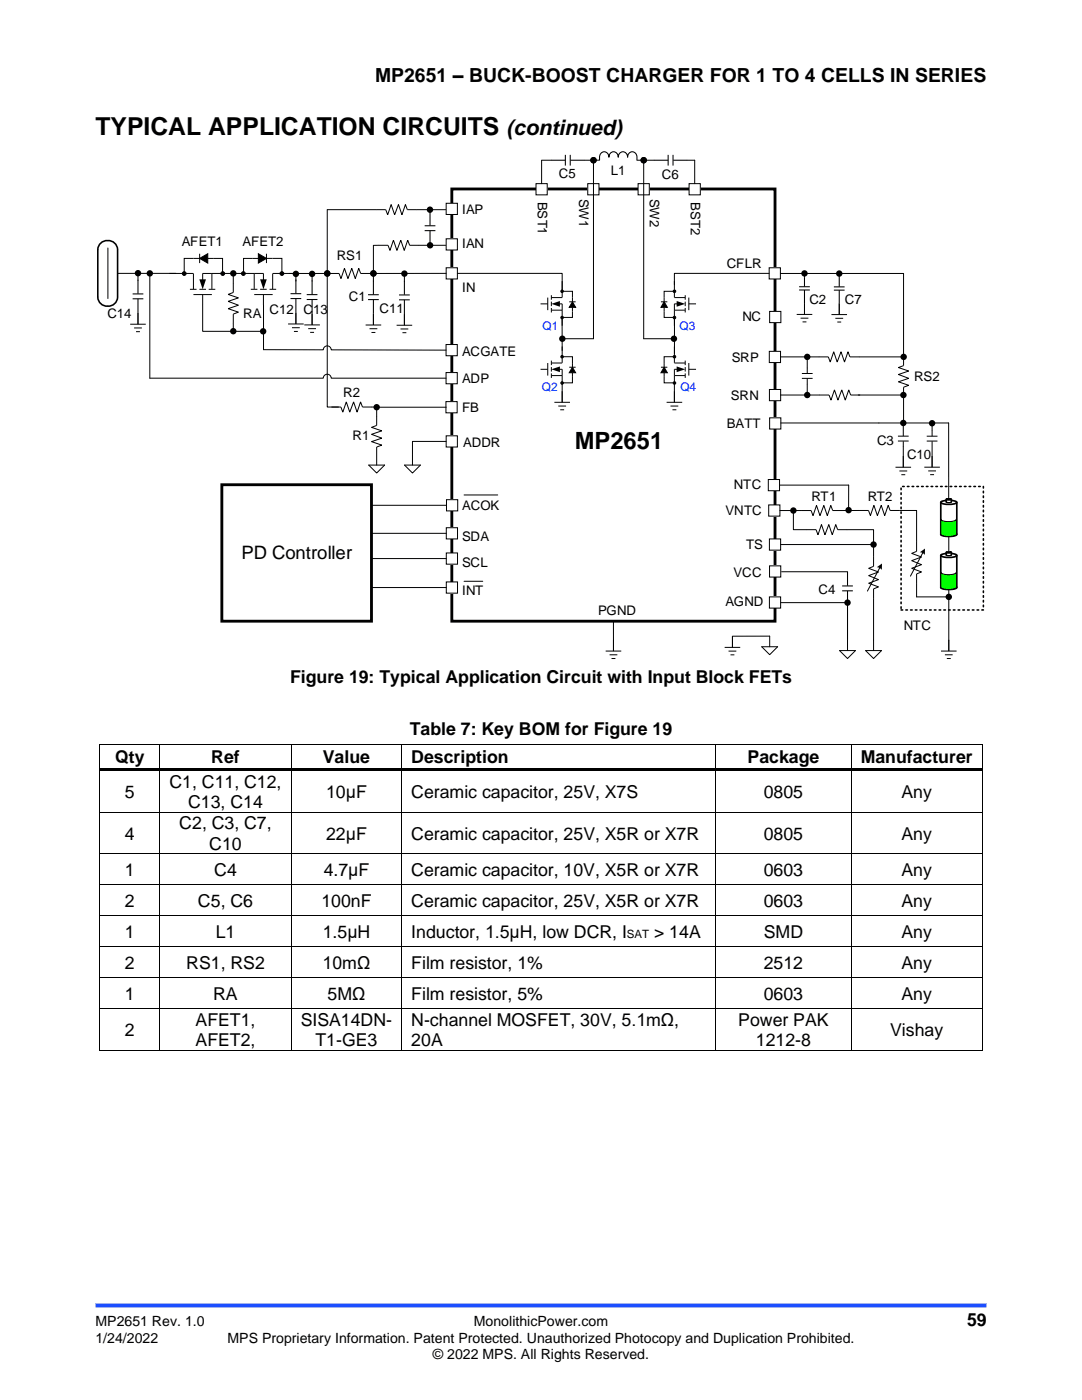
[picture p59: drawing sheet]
<svg xmlns="http://www.w3.org/2000/svg" width="216mm" height="279mm" viewBox="0 0 216 279" stroke-linecap="round" stroke-linejoin="round" font-family="sans-serif">
<defs><g id="words">
<text font-size="4.9" x="19" y="27">TYPICAL APPLICATION CIRCUITS</text>
<text font-size="4.7" x="114.7" y="89.6">MP2651</text>
<text font-size="4.2" x="101.1" y="27">(continued)</text>
<text font-size="3.9" x="74.8" y="16.3">MP2651 – BUCK-BOOST CHARGER FOR 1 TO 4 CELLS IN SERIES</text>
<text font-size="3.7" x="48.2" y="111.6">PD Controller</text>
<g font-size="3.5">
<text x="57.9" y="136.3">Figure 19: Typical Application Circuit with Input Block FETs</text>
<text x="81.8" y="146.7">Table 7: Key BOM for Figure 19</text>
<text x="23" y="152.3">Qty</text>
<text x="42.1" y="152.3">Ref</text>
<text x="64.4" y="152.3">Value</text>
<text x="82.1" y="152.3">Description</text>
<text x="149.2" y="152.3">Package</text>
<text x="171.7" y="152.3">Manufacturer</text>
<text x="24.9" y="159.3">5</text>
<text x="33.8" y="157.2">C1, C11, C12,</text>
<text x="37.5" y="161.3">C13, C14</text>
<text x="65.1" y="159.3">10μF</text>
<text x="82.1" y="159.3">Ceramic capacitor, 25V, X7S</text>
<text x="152.4" y="159.3">0805</text>
<text x="179.9" y="159.3">Any</text>
<text x="24.9" y="167.5">4</text>
<text x="35.8" y="165.5">C2, C3, C7,</text>
<text x="65.1" y="167.5">22μF</text>
<text x="82.1" y="167.5">Ceramic capacitor, 25V, X5R or X7R</text>
<text x="152.4" y="167.5">0805</text>
<text x="179.9" y="167.5">Any</text>
<text x="41.7" y="169.6">C10</text>
<text x="24.9" y="174.8">1</text>
<text x="42.7" y="174.8">C4</text>
<text x="64.6" y="174.8">4.7μF</text>
<text x="82.1" y="174.8">Ceramic capacitor, 10V, X5R or X7R</text>
<text x="152.4" y="174.8">0603</text>
<text x="179.9" y="174.8">Any</text>
<text x="24.9" y="181">2</text>
<text x="39.5" y="181">C5, C6</text>
<text x="64.1" y="181">100nF</text>
<text x="82.1" y="181">Ceramic capacitor, 25V, X5R or X7R</text>
<text x="152.4" y="181">0603</text>
<text x="179.9" y="181">Any</text>
<text x="24.9" y="187.1">1</text>
<text x="43" y="187.1">L1</text>
<text x="64.4" y="187.1">1.5μH</text>
<text x="82.1" y="187.1">Inductor, 1.5μH, low DCR, I</text>
<text x="130.5" y="187.1">&gt; 14A</text>
<text x="152.4" y="187.1">SMD</text>
<text x="179.9" y="187.1">Any</text>
<text x="24.9" y="193.3">2</text>
<text x="37.2" y="193.3">RS1, RS2</text>
<text x="64.4" y="193.3">10mΩ</text>
<text x="82.1" y="193.3">Film resistor, 1%</text>
<text x="152.4" y="193.3">2512</text>
<text x="179.9" y="193.3">Any</text>
<text x="24.9" y="199.5">1</text>
<text x="42.5" y="199.5">RA</text>
<text x="65.4" y="199.5">5MΩ</text>
<text x="82.1" y="199.5">Film resistor, 5%</text>
<text x="152.4" y="199.5">0603</text>
<text x="179.9" y="199.5">Any</text>
<text x="24.9" y="206.7">2</text>
<text x="39" y="204.7">AFET1,</text>
<text x="39" y="208.7">AFET2,</text>
<text x="60" y="204.7">SISA14DN-</text>
<text x="63" y="208.7">T1-GE3</text>
<text x="82.1" y="204.7">N-channel MOSFET, 30V, 5.1mΩ,</text>
<text x="82.1" y="208.7">20A</text>
<text x="147.3" y="204.7">Power PAK</text>
<text x="150.8" y="208.7">1212-8</text>
<text x="177.6" y="206.7">Vishay</text>
<text x="193" y="264.6">59</text>
</g>
<g font-size="2.8">
<text x="19" y="264.6">MP2651 Rev. 1.0</text>
<text x="19" y="267.9">1/24/2022</text>
<text x="45.4" y="267.9">MPS Proprietary Information. Patent Protected. Unauthorized Photocopy and Duplication Prohibited.</text>
<text x="94.6" y="264.6">MonolithicPower.com</text>
<text x="86.4" y="271.2">© 2022 MPS. All Rights Reserved.</text>
</g>
<g font-size="2.6">
<text x="111.5" y="35.6">C5</text>
<text x="121.9" y="35">L1</text>
<text x="132.1" y="35.7">C6</text>
<text x="107.3" y="40.3" transform="rotate(90 107.3 40.3)">BST1</text>
<text x="115.6" y="39.6" transform="rotate(90 115.6 39.6)">SW1</text>
<text x="129.6" y="39.6" transform="rotate(90 129.6 39.6)">SW2</text>
<text x="137.9" y="40.4" transform="rotate(90 137.9 40.4)">BST2</text>
<text x="92.2" y="42.7">IAP</text>
<text x="36.3" y="49">AFET1</text>
<text x="48.4" y="49">AFET2</text>
<text x="67.2" y="51.8">RS1</text>
<text x="92.2" y="49.4">IAN</text>
<text x="145.1" y="53.4">CFLR</text>
<text x="92.2" y="58.4">IN</text>
<text x="21.4" y="63.5">C14</text>
<text x="48.5" y="63.4">RA</text>
<text x="53.8" y="62.6">C12</text>
<text x="60.6" y="62.6">C</text>
<text x="62.5" y="62.6">13</text>
<text x="69.6" y="60.1">C1</text>
<text x="75.7" y="62.4">C11</text>
<text x="148.1" y="64.1">NC</text>
<text x="161.5" y="60.6">C2</text>
<text x="168.6" y="60.6">C7</text>
<text x="92.2" y="71.1">ACGATE</text>
<text x="92.2" y="76.3">ADP</text>
<text x="146" y="72.3">SRP</text>
<text x="182.4" y="76.1">RS2</text>
<text x="68.5" y="79.2">R2</text>
<text x="92.2" y="82.3">FB</text>
<text x="145.9" y="79.9">SRN</text>
<text x="70.4" y="87.8">R1</text>
<text x="92.4" y="89.3">ADDR</text>
<text x="145" y="85.5">BATT</text>
<text x="175" y="88.9">C3</text>
<text x="181" y="91.5">C10</text>
<text x="92.2" y="101.7">ACOK</text>
<text x="146.4" y="97.7">NTC</text>
<text x="161.9" y="100.1">RT1</text>
<text x="173.1" y="99.9">RT2</text>
<text x="92.2" y="108">SDA</text>
<text x="144.8" y="102.7">VNTC</text>
<text x="92.2" y="113.1">SCL</text>
<text x="148.9" y="109.6">TS</text>
<text x="92.2" y="118.7">INT</text>
<text x="146.4" y="115.1">VCC</text>
<text x="163.4" y="118.6">C4</text>
<text x="119.3" y="122.7">PGND</text>
<text x="144.7" y="121">AGND</text>
<text x="180.3" y="125.7">NTC</text>
</g>
<g font-size="2.4" fill="#00f">
<text x="108.3" y="65.8">Q1</text>
<text x="135.6" y="65.9">Q3</text>
<text x="108.1" y="78.1">Q2</text>
<text x="135.8" y="78.1">Q4</text>
</g>
<text font-size="2.3" x="125.1" y="187.3">SAT</text>
</g></defs>
<path d="M19 260.5h177.8" fill="none" stroke="#1c4eff" stroke-width=".79" stroke-linecap="butt"/>
<path d="M90.2 38l.2-.3v86.3l-.2-.3h64.4l-.2 .3v-86.3l.2 .3zM89.9 37.4h65v86.9h-65z" fill="#000"/>
<path d="M23.5 54.6h11.6M57.7 54.6h8.1M112.2 67.6h6.2M128.4 67.6h6.1M122.4 124v3.7" fill="none" stroke="#000" stroke-width=".2"/>
<g fill="#000">
<circle cx="112.2" cy="67.6" r=".64"/>
<circle cx="134.5" cy="67.6" r=".64"/>
</g>
<path d="M153.6 62.1h2.2v2.3h-2.2z" fill-rule="evenodd" fill="#fff"/>
<path d="M153.6 62.1h2.2v2.3h-2.2z" fill="none" stroke="#000" stroke-width=".2"/>
<path d="M89.1 99.7h2.2v2.3h-2.2z" fill-rule="evenodd" fill="#fff"/>
<path d="M89.1 99.7h2.2v2.3h-2.2z" fill="none" stroke="#000" stroke-width=".2"/>
<path d="M89 53.4h2.3v2.3h-2.3z" fill-rule="evenodd" fill="#fff"/>
<path d="M89 53.4h2.3v2.3h-2.3z" fill="none" stroke="#000" stroke-width=".2"/>
<path d="M89 47.7h2.3v2.2h-2.3z" fill-rule="evenodd" fill="#fff"/>
<path d="M89 47.7h2.3v2.2h-2.3z" fill="none" stroke="#000" stroke-width=".2"/>
<path d="M89 87h2.3v2.2h-2.3z" fill-rule="evenodd" fill="#fff"/>
<path d="M89 87h2.3v2.2h-2.3z" fill="none" stroke="#000" stroke-width=".2"/>
<path d="M89 40.6h2.3v2.2h-2.3z" fill-rule="evenodd" fill="#fff"/>
<path d="M89 40.6h2.3v2.2h-2.3z" fill="none" stroke="#000" stroke-width=".2"/>
<path d="M153.5 53.4h2.2v2.3h-2.2z" fill-rule="evenodd" fill="#fff"/>
<path d="M153.5 53.4h2.2v2.3h-2.2z" fill="none" stroke="#000" stroke-width=".2"/>
<path d="M89 68.8h2.2v2.2h-2.2z" fill-rule="evenodd" fill="#fff"/>
<path d="M89 68.8h2.2v2.2h-2.2z" fill="none" stroke="#000" stroke-width=".2"/>
<path d="M89.1 116.1h2.2v2.3h-2.2z" fill-rule="evenodd" fill="#fff"/>
<path d="M89.1 116.1h2.2v2.3h-2.2z" fill="none" stroke="#000" stroke-width=".2"/>
<path d="M89.1 110.4h2.2v2.2h-2.2z" fill-rule="evenodd" fill="#fff"/>
<path d="M89.1 110.4h2.2v2.2h-2.2z" fill="none" stroke="#000" stroke-width=".2"/>
<path d="M89.1 105.3h2.2v2.3h-2.2z" fill-rule="evenodd" fill="#fff"/>
<path d="M65.3 41.8v12.8M65.8 54.6h1.9l.3 1 .7-2 .7 2 .8-2 .7 2 .7-2 .4 1h1.9M83.2 41.8h2.5M85.8 41.8h3.1M85.8 49h3.1M52.6 60.9v8.9M82.3 88.1h6.7M89.1 105.3h2.2v2.3h-2.2z" fill="none" stroke="#000" stroke-width=".2"/>
<path d="M84.7 45.1h2.2M84.7 46h2.2M85.8 42.2v2.8M85.8 46v3M168 116.9h2.2M168 117.9h2.2M169.1 114.1v2.8M169.1 117.9v9.8" fill="none" stroke="#000" stroke-width=".21"/>
<g fill="#000">
<circle cx="65.3" cy="54.6" r=".64"/>
<circle cx="85.8" cy="41.8" r=".64"/>
<circle cx="85.8" cy="49" r=".64"/>
</g>
<path d="M89 74.4h2.2v2.2h-2.2z" fill-rule="evenodd" fill="#fff"/>
<path d="M29.9 54.6v20.9M74.5 49v5.6M89 74.4h2.2v2.2h-2.2z" fill="none" stroke="#000" stroke-width=".2"/>
<g fill="#000">
<circle cx="29.9" cy="54.6" r=".64"/>
<circle cx="74.5" cy="54.6" r=".64"/>
</g>
<path d="M153.6 112.9h2.2v2.3h-2.2z" fill-rule="evenodd" fill="#fff"/>
<path d="M153.6 112.9h2.2v2.3h-2.2zM156 114.1h13.1" fill="none" stroke="#000" stroke-width=".2"/>
<path d="M153.6 83.4h2.2v2.2h-2.2z" fill-rule="evenodd" fill="#fff"/>
<path d="M46.5 54.6v3.8l-1 .4 2.1 .6-2.1 .7 2.1 .8-2.1 .7 2.1 .7-1.1 .4v3.4M46.5 66.1h6M153.6 83.4h2.2v2.2h-2.2z" fill="none" stroke="#000" stroke-width=".2"/>
<g fill="#000">
<circle cx="46.5" cy="54.6" r=".64"/>
<circle cx="46.5" cy="66.1" r=".64"/>
<circle cx="52.5" cy="66.1" r=".64"/>
</g>
<path d="M89 80.1h2.2v2.3h-2.2z" fill-rule="evenodd" fill="#fff"/>
<path d="M74.2 81.2h1v3.7l-1.1 .4 2.1 .7-2.1 .7 2.1 .7-2.1 .7 2.1 .7-1 .4v1.5M75.2 81.3h13.8M89 80.1h2.2v2.3h-2.2z" fill="none" stroke="#000" stroke-width=".2"/>
<circle cx="75.2" cy="81.3" r=".64" fill="#000"/>
<path d="M44.3 97l.3-.3v27.3l-.3-.3h29.8l-.3 .3v-27.3l.3 .3zM44 96.5h30.4v27.8h-30.4z" fill="#000"/>
<path d="M187.7 100.2l.9-.3h1l1 .1 .3 .3-.8 .3-1.3 .1-.9-.3z" fill-rule="evenodd" fill="#fff"/>
<path d="M187.7 100.2l.9-.3h1l1 .1 .3 .3-.8 .3-1.3 .1-.9-.3z" fill="none" stroke="#000" stroke-width=".34"/>
<path d="M187.7 106.6l.8-.3h1.3l.9 .1 .2 .3-.7 .3-1.2 .1-1.1-.2z" fill-rule="evenodd" fill="#fff"/>
<path d="M187.7 100.3v6.4M187.7 106.6l.8-.3h1.3l.9 .1 .2 .3-.7 .3-1.2 .1-1.1-.2zM190.9 100.3v6.3" fill="none" stroke="#000" stroke-width=".34"/>
<path d="M188.8 100.1l1 .1-.7 .1z" fill-rule="evenodd" fill="#fff"/>
<path d="M188.8 100.1l1 .1-.7 .1z" fill="none" stroke="#000" stroke-width=".34"/>
<g fill="#fff">
<path d="M188.8 99.7h1v.5h-1z" fill-rule="evenodd"/>
<path d="M188.8 99.6l1 .1-.6 .1z" fill-rule="evenodd"/>
</g>
<path d="M188.8 99.7v.5M188.8 99.6l1 .1-.6 .1zM189.8 99.7v.4" fill="none" stroke="#000" stroke-width=".34"/>
<path d="M187.7 103.6a2.56 2.56 0 0 0 2.6 .4l.4-.2 .1-.2v3a2.79 2.79 0 0 1-2.7 .3l-.4-.3z" fill-rule="evenodd" fill="#0f0"/>
<path d="M187.7 103.6a2.56 2.56 0 0 0 2.6 .4l.4-.2 .1-.2v3a2.79 2.79 0 0 1-2.7 .3l-.4-.3zM189.3 107.1v3.1" fill="none" stroke="#000" stroke-width=".2"/>
<path d="M187.7 110.8l.9-.3 1-.1 1 .2 .3 .3-.8 .3h-1.3l-.9-.2z" fill-rule="evenodd" fill="#fff"/>
<path d="M187.7 110.8l.9-.3 1-.1 1 .2 .3 .3-.8 .3h-1.3l-.9-.2z" fill="none" stroke="#000" stroke-width=".34"/>
<path d="M187.7 117.2l.8-.3h1.3l.9 .1 .2 .3-.7 .3h-1.2l-1.1-.2z" fill-rule="evenodd" fill="#fff"/>
<path d="M187.7 110.8v6.5M187.7 117.2l.8-.3h1.3l.9 .1 .2 .3-.7 .3h-1.2l-1.1-.2zM190.9 110.9v6.3" fill="none" stroke="#000" stroke-width=".34"/>
<path d="M188.8 110.7h1l-.7 .1z" fill-rule="evenodd" fill="#fff"/>
<path d="M188.8 110.7h1l-.7 .1z" fill="none" stroke="#000" stroke-width=".34"/>
<g fill="#fff">
<path d="M188.8 110.3h1v.4h-1z" fill-rule="evenodd"/>
<path d="M188.8 110.2l1 .1-.6 .1z" fill-rule="evenodd"/>
</g>
<path d="M188.8 110.3v.4M188.8 110.2l1 .1-.6 .1zM189.8 110.3v.4" fill="none" stroke="#000" stroke-width=".34"/>
<path d="M187.7 114.2a2.79 2.79 0 0 0 2.8 .3l.3-.3v3a2.79 2.79 0 0 1-2.7 .3l-.4-.3z" fill-rule="evenodd" fill="#0f0"/>
<g fill="none" stroke="#000" stroke-width=".2">
<path d="M21.5 49.5v10.1M59 54.7v1.4M65.3 54.6v26.6h2.2M65.3 41.8h11.7l.4 1.1 .6-2.1 .7 2.1 .8-2.1 .7 2.1 .7-2.1 .4 1h1.9M85.8 49h-4.1l-.3-1.1-.7 2.1-.7-2.1-.8 2.1-.7-2.1-.7 2.1-.4-1h-2.9M89 54.6h-15.1M91.3 54.6h20.9v3.5h2v2.1M109.3 59.4v2.5M110 58.9v.9M110 59.4h2.2M112.2 56.1v3.3M134.6 56.1v3.3"/>
<path d="M134.6 58.1h-2.1v2.1M134.6 59.4h2.1M136.7 58.9v.9M137.4 59.4v2.5M153.5 54.6h-18.9v2.2M29.9 75.5h34.6a.79 .79 0 0 1 .8-.8 .79 .79 0 0 1 .8 .8h22.9M52.6 69.8h11.9a.79 .79 0 0 1 .8-.8 .79 .79 0 0 1 .8 .8l22.9 .1M57.5 64.7h3.1M58.3 65.4h1.5M58.7 66.1h.7M59 62.4v2.3M107.9 60.6h1.4"/>
<path d="M107.9 73.7h1.4M109.3 72.4v2.6M110 60.2v.9M110 61.5v.9M110 72v.9M110 73.3v.9M110 74.5v.9M110.1 61.9h2.1M110.1 75h2.1M111.6 60.6h.6v4.4M111.6 73.7h.6v6.6M112.2 63.6v6.4"/>
<path d="M112.2 69.2v3.2h-2.2M112.2 71.2h2v2.1M113.6 60.2h1.3M113.6 73.3h1.3M114.2 60.2l.7 1.1h-1.3zM114.2 61.3v2h-2M114.2 73.3l.7 1.1h-1.3zM114.2 74.4v2h-2M131.9 60.2h1.3M131.9 73.3h1.3M132.5 60.2l.7 1.1h-1.3zM132.5 61.3v2h2.1"/>
<path d="M132.5 73.3l.7 1.1h-1.3zM132.5 74.4v2h2.1M134.6 61.9h2.1M134.6 71.2h-2.1v2.1M134.6 75h2.1M135.2 60.6h-.6v11.8h2.1M135.2 73.7h-.6v6.6M136.7 60.2v.9M136.7 61.5v.9M136.7 72v.9M136.7 73.3v.9M136.7 74.5v.9"/>
<path d="M137.4 60.6h1.5M137.4 72.4v2.6M137.4 73.7h1.5M66.1 81.2h1.9l.4 1.1 .7-2.1 .7 2.1 .8-2.1 .7 2.1 .6-2.1 .4 1h1.9M110.6 80.3h3.1M111.4 81h1.6M111.8 81.8h.8M133 80.3h3.1M133.8 81h1.5M134.2 81.8h.8M74.1 100.8h15M74.1 106.4h15"/>
<path d="M74.1 111.5h15M74.1 117.3h15M187.7 114.2a2.79 2.79 0 0 0 2.8 .3l.3-.3v3a2.79 2.79 0 0 1-2.7 .3l-.4-.3zM189.3 117.6v12.3M167.5 129.8h3.2l-1.6 1.6zM169.1 127.7v2.1M187.8 129.9h3.1M188.5 130.7h1.6M188.9 131.4h.8"/>
<circle cx="112.2" cy="58.1" r=".25"/>
<circle cx="134.6" cy="58.1" r=".25"/>
<circle cx="112.2" cy="76.4" r=".25"/>
<circle cx="112.2" cy="71.2" r=".25"/>
<circle cx="112.2" cy="63.4" r=".25"/>
<circle cx="134.6" cy="63.4" r=".25"/>
<circle cx="134.6" cy="71.2" r=".25"/>
<circle cx="134.6" cy="76.4" r=".25"/>
</g>
<path d="M179.8 97.1h16.4v24.6h-16.4z" fill="none" stroke="#000" stroke-width=".32" stroke-dasharray=".3 .6"/>
<path d="M19.5 49.8v9.5M19.5 59.3a1.85 1.85 0 0 0 1.9 1.8M21.4 48a1.85 1.85 0 0 0-1.9 1.8M21.5 48a1.85 1.85 0 0 1 2 1.8M23.5 49.8v9.5M23.5 59.3a1.85 1.85 0 0 1-2 1.8" fill="none" stroke="#000" stroke-width=".32"/>
<g fill="#000">
<path d="M110 60.6l1.7-.5v1.1zM110 73.7l1.7-.6v1.2zM114.2 60.2l.7 1.1h-1.3zM114.2 73.3l.7 1.1h-1.3zM132.5 60.2l.7 1.1h-1.3zM132.5 73.3l.7 1.1h-1.3zM135 60.1l1.7 .5-1.7 .6zM135 73.1l1.7 .6-1.7 .6z"/>
<circle cx="59" cy="54.7" r=".64"/>
<circle cx="65.3" cy="54.6" r=".64"/>
<circle cx="112.2" cy="58.1" r=".25"/>
<circle cx="134.6" cy="58.1" r=".25"/>
<circle cx="112.2" cy="76.4" r=".25"/>
<circle cx="112.2" cy="71.2" r=".25"/>
<circle cx="112.2" cy="63.4" r=".25"/>
<circle cx="134.6" cy="63.4" r=".25"/>
<circle cx="134.6" cy="71.2" r=".25"/>
<circle cx="134.6" cy="76.4" r=".25"/>
</g>
<path d="M58 58.6h2.1M58 59.6h2.1M59 55.8v2.8M59 59.6v2.8" fill="none" stroke="#000" stroke-width=".21"/>
<path d="M153.4 100.8h2.2v2.2h-2.2z" fill-rule="evenodd" fill="#fff"/>
<path d="M169.3 96.8v5M153.4 100.8h2.2v2.2h-2.2zM171.4 101.9h-5.2l-.4-1-.7 2-.7-2-.8 2-.7-2-.7 2-.4-1h-6.2M179.5 101.9h3.4v8.1l-1 .4 2 .8-2 .7 2 .8-2 .7 2 .7-1 .4v4.6h6.4M184.2 110.2l-2.5 4.8" fill="none" stroke="#000" stroke-width=".2"/>
<g fill="#000">
<path d="M183.5 110.2l1.1-.7-.1 1.3-.4-.4z" fill-rule="evenodd"/>
<circle cx="169.3" cy="101.8" r=".64"/>
<circle cx="189.3" cy="119.1" r=".64"/>
</g>
<path d="M153.5 107.6h2.3v2.2h-2.3z" fill-rule="evenodd" fill="#fff"/>
<path d="M153.5 107.6h2.3v2.2h-2.3zM155.8 108.7h18.5M174.3 108.7v4.3l-1 .4 2 .8-2 .7 2 .8-2 .7 2 .7-1 .4v12.3M175.6 113.2l-2.5 4.8M172.7 129.8h3.2l-1.6 1.6z" fill="none" stroke="#000" stroke-width=".2"/>
<path d="M175 113.2l1-.7v1.2l-.5-.3z" fill-rule="evenodd" fill="#000"/>
<path d="M153.5 119.1h2.3v2.3h-2.3z" fill-rule="evenodd" fill="#fff"/>
<g fill="none" stroke="#000" stroke-width=".2">
<path d="M92.6 98.8h6.7M155.1 96.8h14.2M92.6 116h3.7M153.5 119.1h2.3v2.3h-2.3zM161 105.7h1.8l.4 1 .7-2 .7 2 .8-2 .7 2 .7-2 .3 1h1.9M120.9 129.9h3.1M121.6 130.7h1.6M122 131.4h.8M122.4 127.7v2.2M144.6 129.2h3.1M145.4 129.9h1.5M145.8 130.7h.7"/>
<path d="M152 129.1h3.2l-1.6 1.6zM153.6 129.1v-2.1h-7.4v2.2M155.8 120.3h13.3"/>
</g>
<circle cx="169.1" cy="120.3" r=".64" fill="#000"/>
<path d="M153.3 95.7h2.2v2.2h-2.2z" fill-rule="evenodd" fill="#fff"/>
<path d="M153.3 95.7h2.2v2.2h-2.2zM158.3 101.9v3.8h2.7M169 105.7h5.3v3" fill="none" stroke="#000" stroke-width=".2"/>
<g fill="#000">
<circle cx="158.3" cy="101.9" r=".64"/>
<circle cx="174.3" cy="108.7" r=".64"/>
</g>
<path d="M153.5 77.7h2.3v2.3h-2.3z" fill-rule="evenodd" fill="#fff"/>
<path d="M153.5 77.7h2.3v2.3h-2.3z" fill="none" stroke="#000" stroke-width=".2"/>
<path d="M153.5 70.1h2.2v2.3h-2.2z" fill-rule="evenodd" fill="#fff"/>
<g fill="none" stroke="#000" stroke-width=".2">
<path d="M27.5 54.5v1.5M160.5 54.6v.7M167.5 54.6v.8M180.3 54.6v18.4l-1 .4 2 .6-2 .7 2 .8-2 .7 2 .7-1 .4v6.9M26 64.7h3.1M26.8 65.5h1.5M27.1 66.2h.8M27.5 62.5v2.2M153.5 70.1h2.2v2.3h-2.2zM155.7 71.2h9.6l.4 1.1 .7-2.1 .7 2.1 .7-2.1 .7 2.1 .7-2.1 .4 1h10.7M155.7 78.8h9.7l.4 1.1 .7-2.1 .7 2.1 .8-2.1 .7 2.1 .7-2.1 .3 1h10.6M159 62.8h3.1"/>
<path d="M159.7 63.5h1.6M160 74.5h2.1M160 75.5h2.1M160.1 64.2h.8M160.5 60.5v2.3M161.1 71.2v3.3M161.1 75.6v3.2M165.9 62.8h3.1M166.7 63.5h1.5M167.1 64.3h.7M167.5 60.5v2.3M73.6 92.8h3.1l-1.5 1.6z"/>
<path d="M75.2 90.7v2.1M80.7 92.8h3.2l-1.6 1.6zM82.3 88.1v4.7M155.8 84.4h33.5v15.2M178.7 93.2h3.1M179.2 87h2.1M179.2 88h2.1M179.5 94h1.5M179.9 94.7h.7M180.2 84.4v2.6M180.2 88.1v5.1M184.4 93.2h3.1"/>
<path d="M184.9 87.1h2.2M184.9 88h2.2M185.2 94h1.6M185.6 94.7h.8M186 84.5v2.6M186 88.1v5.1"/>
</g>
<g fill="#000">
<circle cx="27.5" cy="54.5" r=".64"/>
<circle cx="160.5" cy="54.6" r=".64"/>
<circle cx="167.5" cy="54.6" r=".64"/>
<circle cx="161.1" cy="78.8" r=".64"/>
<circle cx="161.1" cy="71.2" r=".64"/>
<circle cx="180.3" cy="78.8" r=".64"/>
<circle cx="180.3" cy="71.2" r=".64"/>
<circle cx="180.2" cy="84.4" r=".64"/>
<circle cx="186" cy="84.5" r=".64"/>
</g>
<path d="M26.5 58.7h2.1M26.5 59.6h2.1M27.5 55.8v2.8M27.5 59.6v2.9M159.5 57.2h2.1M159.5 57.9h2.1M160.5 55.3v1.9M160.5 57.9v2.6M166.4 57.3h2.1M166.4 57.9h2.1M167.5 55.4v1.8M167.5 57.9v2.6" fill="none" stroke="#000" stroke-width=".21"/>
<path d="M137.5 36.7h2.2v2.2h-2.2z" fill-rule="evenodd" fill="#fff"/>
<path d="M137.5 36.7h2.2v2.2h-2.2z" fill="none" stroke="#000" stroke-width=".2"/>
<path d="M127.3 36.7h2.3v2.2h-2.3z" fill-rule="evenodd" fill="#fff"/>
<path d="M127.3 36.7h2.3v2.2h-2.3z" fill="none" stroke="#000" stroke-width=".2"/>
<path d="M117.3 36.7h2.2v2.2h-2.2z" fill-rule="evenodd" fill="#fff"/>
<path d="M117.3 36.7h2.2v2.2h-2.2z" fill="none" stroke="#000" stroke-width=".2"/>
<path d="M107 36.7h2.2v2.2h-2.2z" fill-rule="evenodd" fill="#fff"/>
<g fill="none" stroke="#000" stroke-width=".2">
<path d="M107 36.7h2.2v2.2h-2.2zM108.1 32v4.7M108.1 32h1.9M116.6 32h1.8M118.4 32v35.6M119.6 32h-1.2M127.1 32h3.4M128.4 32v35.6M137.1 32h1.5v4.7M33.8 54.6h4.7M37.9 57.7h1.3M38.6 54.6v3.1"/>
<path d="M38.6 58.8h3.7M39.8 57.7h1.3M39.8 51.6l1.7-1v1.9zM39.8 50.6v1.9M39.8 51.6h-3v3M40.4 58.8v7.3h6.1M41.5 51.6h2.9v3M41.6 57.7h1.4M42.3 54.6v3.1M50 57.7h1.4M50.7 54.6v3.1M50.7 58.8h3.7"/>
<path d="M51.6 50.6l1.6 1-1.6 .9zM51.6 51.6h-3v3M51.9 57.7h1.3M52.6 55.9v-1.3h-12.2v1.3M52.6 58.8v2.1M53.2 50.6v1.9M53.2 51.6h3v3M53.8 57.7h1.3M54.4 54.6v3.1M54.5 54.6h4.7M62.3 54.7v1.4M74.5 54.6v1.5"/>
<path d="M80.7 54.6v1.6M155.7 54.6h24.6M60.7 64.8h3.1M61.5 65.6h1.6M61.9 66.3h.8M62.3 62.6v2.2M73 64.9h3.1M73.7 65.6h1.6M74.1 66.4h.8M74.5 62.6v2.3M79.1 64.9h3.1M79.9 65.7h1.6"/>
<path d="M80.3 66.4h.8M80.7 62.7v2.2M171.4 101.9h1.9l.4 1 .7-2 .7 2 .7-2 .7 2 .7-2 .4 1h1.9M19.9 148.6v4.8M19.9 153.9v8.1M20 148.5h11.8M31.9 148.6v4.8M31.9 153.9v8.1M32 148.5h26M58.1 148.6v4.8M58.1 153.9v8.1M58.2 148.5h21.9"/>
<path d="M80.2 148.6v4.8M80.2 153.9v8.1M80.2 148.5h62.6M142.8 148.6v4.8M142.8 153.9v8.1M142.9 148.5h26.8M169.8 148.6v4.8M169.8 153.9v8.1M169.9 148.5h26M196 148.6v4.8M196 153.9v8.1M19.9 162.2v8.1"/>
<path d="M19.9 170.5v6M19.9 176.7v6M20 162.1h11.8M20 170.4h11.8M20 176.6h11.8M31.9 162.2v8.1M31.9 170.5v6M31.9 176.7v6M32 162.1h26M32 170.4h26M32 176.6h26M58.1 162.2v8.1"/>
<path d="M58.1 170.5v6M58.1 176.7v6M58.2 162.1h21.9M58.2 170.4h21.9M58.2 176.6h21.9M80.2 162.2v8.1M80.2 170.5v6M80.2 176.7v6M80.2 162.1h62.6M80.2 170.4h62.6M80.2 176.6h62.6M142.8 162.2v8.1"/>
<path d="M142.8 170.5v6M142.8 176.7v6M142.9 162.1h26.8M142.9 170.4h26.8M142.9 176.6h26.8M169.8 162.2v8.1M169.8 170.5v6M169.8 176.7v6M169.9 162.1h26M169.9 170.4h26M169.9 176.6h26M196 162.2v8.1"/>
<path d="M196 170.5v6M196 176.7v6M19.9 182.9v5.9M19.9 189v6M19.9 195.2v6M20 182.8h11.8M20 188.9h11.8M20 195.1h11.8M31.9 182.9v5.9M31.9 189v6M31.9 195.2v6M32 182.8h26"/>
<path d="M32 188.9h26M32 195.1h26M58.1 182.9v5.9M58.1 189v6M58.1 195.2v6M58.2 182.8h21.9M58.2 188.9h21.9M58.2 195.1h21.9M80.2 182.9v5.9M80.2 189v6M80.2 195.2v6M80.2 182.8h62.6"/>
<path d="M80.2 188.9h62.6M80.2 195.1h62.6M142.8 182.9v5.9M142.8 189v6M142.8 195.2v6M142.9 182.8h26.8M142.9 188.9h26.8M142.9 195.1h26.8M169.8 182.9v5.9M169.8 189v6M169.8 195.2v6M169.9 182.8h26"/>
<path d="M169.9 188.9h26M169.9 195.1h26M196 182.9v5.9M196 189v6M196 195.2v6M19.9 201.4v8.1M20 201.3h11.8M20 209.6h11.8M31.9 201.4v8.1M32 201.3h26M32 209.6h26M58.1 201.4v8.1"/>
<path d="M58.2 201.3h21.9M58.2 209.6h21.9M80.2 201.4v8.1M80.2 201.3h62.6M80.2 209.6h62.6M142.8 201.4v8.1M142.9 201.3h26.8M142.9 209.6h26.8M169.8 201.4v8.1M169.9 201.3h26M169.9 209.6h26M196 201.4v8.1"/>
<circle cx="36.8" cy="54.6" r=".37"/>
<circle cx="44.4" cy="54.6" r=".37"/>
<circle cx="48.6" cy="54.6" r=".37"/>
<circle cx="56.2" cy="54.6" r=".37"/>
</g>
<g fill="none" stroke="#000" stroke-width=".21">
<path d="M110 32h2.8M112.8 30.9v2.1M113.8 30.9v2.1M113.8 32h2.8M119.6 32a1.3 1.3 0 0 1 .9-1.7 1.04 1.04 0 0 1 1 1.1 .95 .95 0 0 1 .9-1.1 .95 .95 0 0 1 1 1.1 .95 .95 0 0 1 .9-1.1 .95 .95 0 0 1 .9 1.1 .95 .95 0 0 1 1-1.1 .95 .95 0 0 1 .9 1.1v.6M130.5 32h2.8M133.3 30.9v2.1M134.3 30.9v2.1M134.3 32h2.8M61.2 58.8h2.1M61.2 59.8h2.1M62.3 56v2.8"/>
<path d="M62.3 59.8v2.8M73.4 58.8h2.2M73.4 59.8h2.2M74.5 56v2.8M74.5 59.8v2.8M79.6 58.9h2.2M79.6 59.8h2.2M80.7 56v2.8M80.7 59.8v2.9"/>
</g>
<g fill="#000">
<path d="M39.8 55.7h1.3l-.7 2zM39.8 51.6l1.7-1v1.9zM51.6 50.6l1.6 1-1.6 .9zM51.9 55.7h1.3l-.6 2z"/>
<path d="M19.9 148.5h.1v.1h-.1z" fill-rule="evenodd"/>
<path d="M19.9 148.5h.1v.1h-.1z" fill-rule="evenodd"/>
<path d="M19.9 153.4h.1v.5h-.1z" fill-rule="evenodd"/>
<path d="M20 153.4h11.8v.5h-11.8z" fill-rule="evenodd"/>
<path d="M31.8 148.5h.2v.1h-.2z" fill-rule="evenodd"/>
<path d="M31.8 153.4h.6v.5h-.6z" fill-rule="evenodd"/>
<path d="M32.4 153.4h25.6v.5h-25.6z" fill-rule="evenodd"/>
<path d="M58 148.5h.2v.1h-.2z" fill-rule="evenodd"/>
<path d="M58 153.4h.6v.5h-.6z" fill-rule="evenodd"/>
<path d="M58.6 153.4h21.5v.5h-21.5z" fill-rule="evenodd"/>
<path d="M80.1 148.5h.1v.1h-.1z" fill-rule="evenodd"/>
<path d="M80.1 153.4h.5v.5h-.5z" fill-rule="evenodd"/>
<path d="M80.6 153.4h62.2v.5h-62.2z" fill-rule="evenodd"/>
<path d="M142.8 148.5h.1v.1h-.1z" fill-rule="evenodd"/>
<path d="M142.8 153.4h.5v.5h-.5z" fill-rule="evenodd"/>
<path d="M143.3 153.4h26.4v.5h-26.4z" fill-rule="evenodd"/>
<path d="M169.7 148.5h.2v.1h-.2z" fill-rule="evenodd"/>
<path d="M169.7 153.4h.6v.5h-.6z" fill-rule="evenodd"/>
<path d="M170.3 153.4h25.6v.5h-25.6z" fill-rule="evenodd"/>
<path d="M195.9 148.5h.2v.1h-.2z" fill-rule="evenodd"/>
<path d="M195.9 148.5h.2v.1h-.2z" fill-rule="evenodd"/>
<path d="M195.9 153.4h.2v.5h-.2z" fill-rule="evenodd"/>
<path d="M19.9 162h.1v.2h-.1z" fill-rule="evenodd"/>
<path d="M19.9 170.3h.1v.2h-.1z" fill-rule="evenodd"/>
<path d="M19.9 176.5h.1v.2h-.1z" fill-rule="evenodd"/>
<path d="M31.8 162h.2v.2h-.2z" fill-rule="evenodd"/>
<path d="M31.8 170.3h.2v.2h-.2z" fill-rule="evenodd"/>
<path d="M31.8 176.5h.2v.2h-.2z" fill-rule="evenodd"/>
<path d="M58 162h.2v.2h-.2z" fill-rule="evenodd"/>
<path d="M58 170.3h.2v.2h-.2z" fill-rule="evenodd"/>
<path d="M58 176.5h.2v.2h-.2z" fill-rule="evenodd"/>
<path d="M80.1 162h.1v.2h-.1z" fill-rule="evenodd"/>
<path d="M80.1 170.3h.1v.2h-.1z" fill-rule="evenodd"/>
<path d="M80.1 176.5h.1v.2h-.1z" fill-rule="evenodd"/>
<path d="M142.8 162h.1v.2h-.1z" fill-rule="evenodd"/>
<path d="M142.8 170.3h.1v.2h-.1z" fill-rule="evenodd"/>
<path d="M142.8 176.5h.1v.2h-.1z" fill-rule="evenodd"/>
<path d="M169.7 162h.2v.2h-.2z" fill-rule="evenodd"/>
<path d="M169.7 170.3h.2v.2h-.2z" fill-rule="evenodd"/>
<path d="M169.7 176.5h.2v.2h-.2z" fill-rule="evenodd"/>
<path d="M195.9 162h.2v.2h-.2z" fill-rule="evenodd"/>
<path d="M195.9 170.3h.2v.2h-.2z" fill-rule="evenodd"/>
<path d="M195.9 176.5h.2v.2h-.2z" fill-rule="evenodd"/>
<path d="M19.9 182.7h.1v.2h-.1z" fill-rule="evenodd"/>
<path d="M19.9 188.8h.1v.2h-.1z" fill-rule="evenodd"/>
<path d="M19.9 195h.1v.2h-.1z" fill-rule="evenodd"/>
<path d="M31.8 182.7h.2v.2h-.2z" fill-rule="evenodd"/>
<path d="M31.8 188.8h.2v.2h-.2z" fill-rule="evenodd"/>
<path d="M31.8 195h.2v.2h-.2z" fill-rule="evenodd"/>
<path d="M58 182.7h.2v.2h-.2z" fill-rule="evenodd"/>
<path d="M58 188.8h.2v.2h-.2z" fill-rule="evenodd"/>
<path d="M58 195h.2v.2h-.2z" fill-rule="evenodd"/>
<path d="M80.1 182.7h.1v.2h-.1z" fill-rule="evenodd"/>
<path d="M80.1 188.8h.1v.2h-.1z" fill-rule="evenodd"/>
<path d="M80.1 195h.1v.2h-.1z" fill-rule="evenodd"/>
<path d="M142.8 182.7h.1v.2h-.1z" fill-rule="evenodd"/>
<path d="M142.8 188.8h.1v.2h-.1z" fill-rule="evenodd"/>
<path d="M142.8 195h.1v.2h-.1z" fill-rule="evenodd"/>
<path d="M169.7 182.7h.2v.2h-.2z" fill-rule="evenodd"/>
<path d="M169.7 188.8h.2v.2h-.2z" fill-rule="evenodd"/>
<path d="M169.7 195h.2v.2h-.2z" fill-rule="evenodd"/>
<path d="M195.9 182.7h.2v.2h-.2z" fill-rule="evenodd"/>
<path d="M195.9 188.8h.2v.2h-.2z" fill-rule="evenodd"/>
<path d="M195.9 195h.2v.2h-.2z" fill-rule="evenodd"/>
<path d="M19.9 201.2h.1v.2h-.1z" fill-rule="evenodd"/>
<path d="M19.9 209.5h.1v.2h-.1z" fill-rule="evenodd"/>
<path d="M19.9 209.5h.1v.2h-.1z" fill-rule="evenodd"/>
<path d="M31.8 201.2h.2v.2h-.2z" fill-rule="evenodd"/>
<path d="M31.8 209.5h.2v.2h-.2z" fill-rule="evenodd"/>
<path d="M58 201.2h.2v.2h-.2z" fill-rule="evenodd"/>
<path d="M58 209.5h.2v.2h-.2z" fill-rule="evenodd"/>
<path d="M80.1 201.2h.1v.2h-.1z" fill-rule="evenodd"/>
<path d="M80.1 209.5h.1v.2h-.1z" fill-rule="evenodd"/>
<path d="M142.8 201.2h.1v.2h-.1z" fill-rule="evenodd"/>
<path d="M142.8 209.5h.1v.2h-.1z" fill-rule="evenodd"/>
<path d="M169.7 201.2h.2v.2h-.2z" fill-rule="evenodd"/>
<path d="M169.7 209.5h.2v.2h-.2z" fill-rule="evenodd"/>
<path d="M195.9 201.2h.2v.2h-.2z" fill-rule="evenodd"/>
<path d="M195.9 209.5h.2v.2h-.2z" fill-rule="evenodd"/>
<path d="M195.9 209.5h.2v.2h-.2z" fill-rule="evenodd"/>
<circle cx="118.4" cy="32" r=".64"/>
<circle cx="128.4" cy="32" r=".64"/>
<circle cx="36.8" cy="54.6" r=".37"/>
<circle cx="44.4" cy="54.6" r=".37"/>
<circle cx="48.6" cy="54.6" r=".37"/>
<circle cx="56.2" cy="54.6" r=".37"/>
<circle cx="62.3" cy="54.7" r=".64"/>
<circle cx="74.5" cy="54.6" r=".64"/>
<circle cx="80.7" cy="54.6" r=".64"/>
</g>
<use href="#words"/>
</svg>
